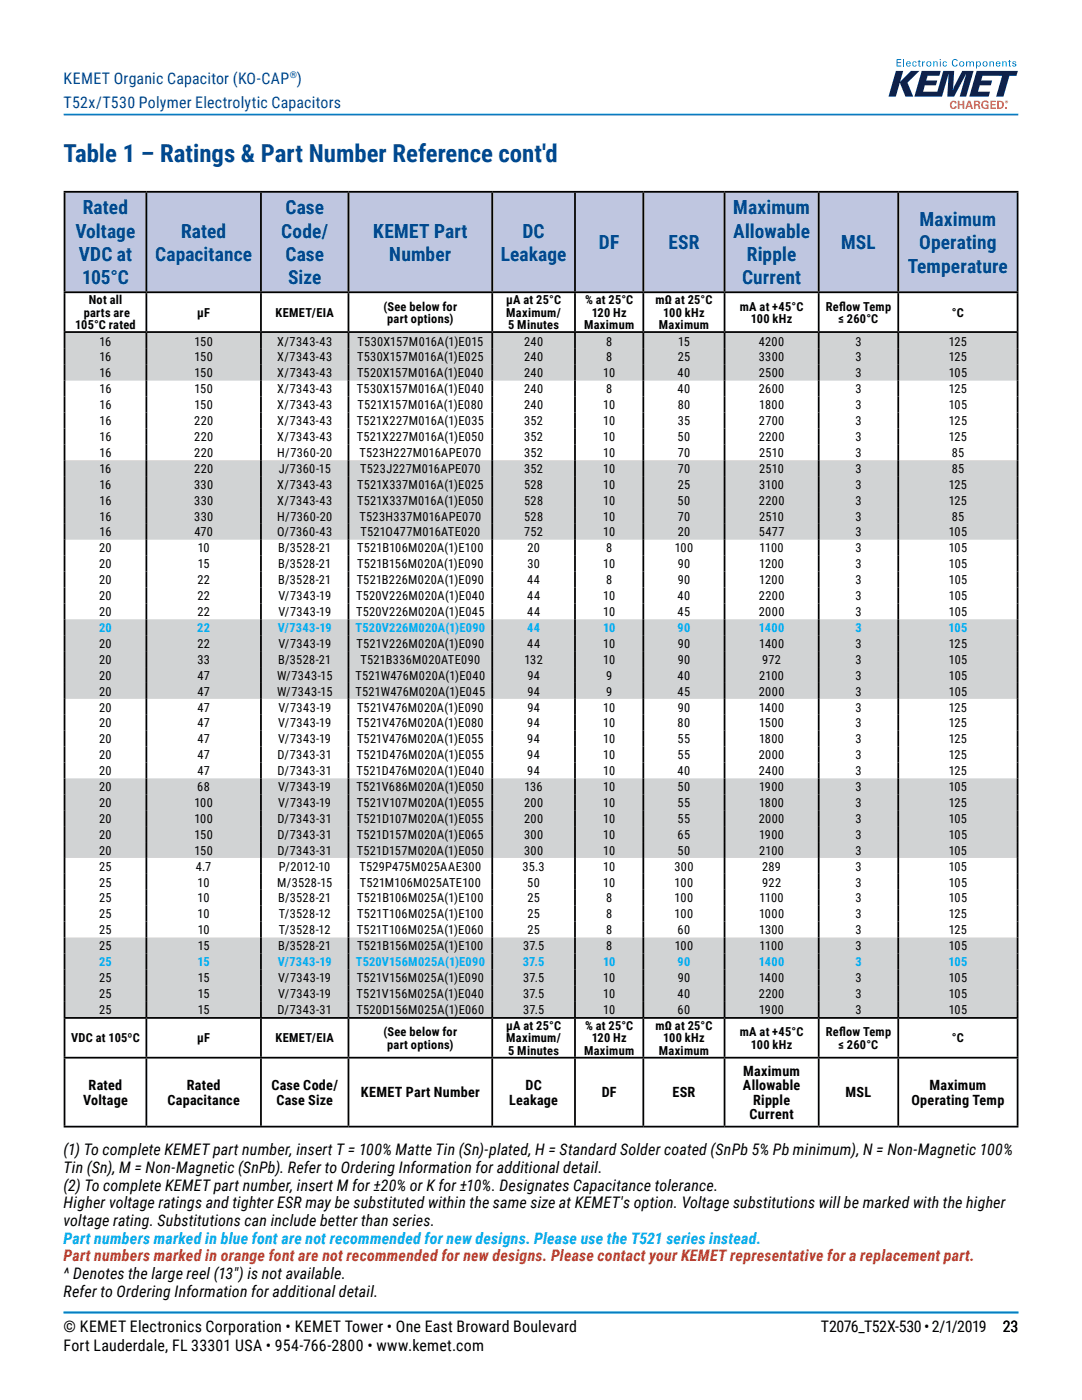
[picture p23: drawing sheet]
<svg xmlns="http://www.w3.org/2000/svg" width="216mm" height="279mm" viewBox="0 0 216 279" stroke-linecap="round" stroke-linejoin="round" font-family="sans-serif">
<defs><g id="words">
<text font-size="4.9" fill="#004990" x="12.7" y="32.3">Table 1 – Ratings &amp; Part Number Reference cont'd</text>
<g font-size="3.9" fill="#004990">
<text x="15.1" y="47.4">Voltage</text>
<text x="16.5" y="42.8">Rated</text>
<text x="36.1" y="47.4">Rated</text>
<text x="56.1" y="47.4">Code/</text>
<text x="57" y="42.8">Case</text>
<text x="74.5" y="47.4">KEMET Part</text>
<text x="104.3" y="47.4">DC</text>
<text x="146.3" y="42.8">Maximum</text>
<text x="146.3" y="47.4">Allowable</text>
<text x="183.5" y="45.1">Maximum</text>
<text x="15.7" y="52.1">VDC at</text>
<text x="31" y="52.1">Capacitance</text>
<text x="57" y="52.1">Case</text>
<text x="77.7" y="52.1">Number</text>
<text x="99.9" y="52.1">Leakage</text>
<text x="119.5" y="49.8">DF</text>
<text x="133.4" y="49.8">ESR</text>
<text x="149" y="52.1">Ripple</text>
<text x="167.8" y="49.8">MSL</text>
<text x="183.4" y="49.8">Operating</text>
<text x="16.4" y="56.7">105°C</text>
<text x="57.5" y="56.7">Size</text>
<text x="148.1" y="56.7">Current</text>
<text x="181.2" y="54.4">Temperature</text>
</g>
<g font-size="3.2" fill="#004990">
<text x="12.7" y="16.7">KEMET Organic Capacitor (KO-CAP )</text>
<text x="12.7" y="21.6">T52x/T530 Polymer Electrolytic Capacitors</text>
</g>
<g font-size="3.2">
<text x="12.7" y="230.5">(1) To complete KEMET part number, insert T = 100% Matte Tin (Sn)-plated, H = Standard Solder coated (SnPb 5% Pb minimum), N = Non-Magnetic 100%</text>
<text x="12.7" y="234.1">Tin (Sn), M = Non-Magnetic (SnPb). Refer to Ordering Information for additional detail.</text>
<text x="12.7" y="237.6">(2) To complete KEMET part number, insert M for ±20% or K for ±10%. Designates Capacitance tolerance.</text>
<text x="12.7" y="241.1">Higher voltage ratings and tighter ESR may be substituted within the same size at KEMET's option. Voltage substitutions will be marked with the higher</text>
<text x="12.7" y="244.6">voltage rating. Substitutions can include better than series.</text>
<text x="12.7" y="255.2">^ Denotes the large reel (13&quot;) is not available.</text>
<text x="12.7" y="258.8">Refer to Ordering Information for additional detail.</text>
<text x="12.7" y="265.9">© KEMET Electronics Corporation • KEMET Tower • One East Broward Boulevard</text>
<text x="12.7" y="269.7">Fort Lauderdale, FL 33301 USA • 954-766-2800 • www.kemet.com</text>
<text x="163.8" y="265.9">T2076_T52X-530 • 2/1/2019</text>
<text x="200.1" y="265.9">23</text>
</g>
<text font-size="3.2" fill="#00aeef" x="12.7" y="248.2">Part numbers marked in blue font are not recommended for new designs. Please use the T521 series instead.</text>
<text font-size="3.2" fill="#ee3a25" x="12.7" y="251.7">Part numbers marked in orange font are not recommended for new designs. Please contact your KEMET representative for a replacement part.</text>
<g font-size="2.8">
<text x="148.3" y="214.8">Maximum</text>
<text x="16.6" y="220.4">Voltage</text>
<text x="17.7" y="217.6">Rated</text>
<text x="33.4" y="220.4">Capacitance</text>
<text x="37.3" y="217.6">Rated</text>
<text x="54.2" y="217.6">Case Code/</text>
<text x="55.1" y="220.4">Case Size</text>
<text x="72" y="219">KEMET Part Number</text>
<text x="101.6" y="220.4">Leakage</text>
<text x="104.8" y="217.6">DC</text>
<text x="120.1" y="219">DF</text>
<text x="134.2" y="219">ESR</text>
<text x="148.3" y="217.6">Allowable</text>
<text x="150.3" y="220.4">Ripple</text>
<text x="168.7" y="219">MSL</text>
<text x="181.9" y="220.4">Operating Temp</text>
<text x="185.5" y="217.6">Maximum</text>
<text x="149.6" y="223.3">Current</text>
</g>
<g font-size="2.5">
<text x="15" y="65.7">105°C rated</text>
<text x="16.7" y="63.2">parts are</text>
<text x="17.7" y="60.8">Not all</text>
<text x="39.3" y="63.2">µF</text>
<text x="55" y="63.2">KEMET/EIA</text>
<text x="76.5" y="62">(See below for</text>
<text x="77.3" y="64.5">part options)</text>
<text x="101" y="60.8">µA at 25°C</text>
<text x="101" y="63.2">Maximum/</text>
<text x="101.4" y="65.7">5 Minutes</text>
<text x="116.5" y="65.7">Maximum</text>
<text x="116.7" y="60.8">% at 25°C</text>
<text x="118.1" y="63.2">120 Hz</text>
<text x="130.8" y="60.8">mΩ at 25°C</text>
<text x="131.5" y="65.7">Maximum</text>
<text x="132.3" y="63.2">100 kHz</text>
<text x="147.6" y="62">mA at +45°C</text>
<text x="149.8" y="64.5">100 kHz</text>
<text x="164.8" y="62">Ref</text>
<text x="167.3" y="64.5">≤ 260°C</text>
<text x="167.4" y="62">low Temp</text>
<text x="189.9" y="63.2">°C</text>
<text x="19.9" y="69">16</text>
<text x="38.8" y="69">150</text>
<text x="55.3" y="69">X/7343-43</text>
<text x="71.3" y="69">T530X157M016A(1)E015</text>
<text x="104.6" y="69">240</text>
<text x="120.9" y="69">8</text>
<text x="135.3" y="69">15</text>
<text x="151.4" y="69">4200</text>
<text x="170.7" y="69">3</text>
<text x="189.3" y="69">125</text>
<text x="19.9" y="72.1">16</text>
<text x="19.9" y="75.3">16</text>
<text x="38.8" y="72.1">150</text>
<text x="38.8" y="75.3">150</text>
<text x="55.3" y="72.1">X/7343-43</text>
<text x="55.3" y="75.3">X/7343-43</text>
<text x="71.2" y="75.3">T520X157M016A(1)E040</text>
<text x="71.3" y="72.1">T530X157M016A(1)E025</text>
<text x="104.6" y="72.1">240</text>
<text x="104.6" y="75.3">240</text>
<text x="120.4" y="75.3">10</text>
<text x="120.9" y="72.1">8</text>
<text x="135.2" y="75.3">40</text>
<text x="135.2" y="72.1">25</text>
<text x="151.4" y="75.3">2500</text>
<text x="151.4" y="72.1">3300</text>
<text x="170.7" y="72.1">3</text>
<text x="170.7" y="75.3">3</text>
<text x="189.3" y="75.3">105</text>
<text x="189.3" y="72.1">125</text>
<text x="19.9" y="81.7">16</text>
<text x="19.9" y="78.5">16</text>
<text x="38.8" y="81.7">150</text>
<text x="38.8" y="78.5">150</text>
<text x="55.3" y="81.7">X/7343-43</text>
<text x="55.3" y="78.5">X/7343-43</text>
<text x="71.2" y="78.5">T530X157M016A(1)E040</text>
<text x="71.3" y="81.7">T521X157M016A(1)E080</text>
<text x="104.6" y="81.7">240</text>
<text x="104.6" y="78.5">240</text>
<text x="120.4" y="81.7">10</text>
<text x="120.9" y="78.5">8</text>
<text x="135.2" y="78.5">40</text>
<text x="135.2" y="81.7">80</text>
<text x="151.4" y="78.5">2600</text>
<text x="151.5" y="81.7">1800</text>
<text x="170.7" y="81.7">3</text>
<text x="170.7" y="78.5">3</text>
<text x="189.3" y="81.7">105</text>
<text x="189.3" y="78.5">125</text>
<text x="19.9" y="84.8">16</text>
<text x="19.9" y="88">16</text>
<text x="38.7" y="84.8">220</text>
<text x="38.7" y="88">220</text>
<text x="55.3" y="84.8">X/7343-43</text>
<text x="55.3" y="88">X/7343-43</text>
<text x="71.2" y="88">T521X227M016A(1)E050</text>
<text x="71.2" y="84.8">T521X227M016A(1)E035</text>
<text x="104.6" y="84.8">352</text>
<text x="104.6" y="88">352</text>
<text x="120.4" y="84.8">10</text>
<text x="120.4" y="88">10</text>
<text x="135.2" y="88">50</text>
<text x="135.2" y="84.8">35</text>
<text x="151.4" y="88">2200</text>
<text x="151.4" y="84.8">2700</text>
<text x="170.7" y="88">3</text>
<text x="170.7" y="84.8">3</text>
<text x="189.3" y="88">125</text>
<text x="189.3" y="84.8">125</text>
<text x="19.9" y="94.4">16</text>
<text x="19.9" y="91.2">16</text>
<text x="38.7" y="94.4">220</text>
<text x="38.7" y="91.2">220</text>
<text x="55.3" y="91.2">H/7360-20</text>
<text x="55.6" y="94.4">J/7360-15</text>
<text x="71.7" y="91.2">T523H227M016APE070</text>
<text x="71.9" y="94.4">T523J227M016APE070</text>
<text x="104.6" y="91.2">352</text>
<text x="104.6" y="94.4">352</text>
<text x="120.4" y="91.2">10</text>
<text x="120.4" y="94.4">10</text>
<text x="135.2" y="91.2">70</text>
<text x="135.2" y="94.4">70</text>
<text x="151.5" y="91.2">2510</text>
<text x="151.5" y="94.4">2510</text>
<text x="170.7" y="91.2">3</text>
<text x="170.7" y="94.4">3</text>
<text x="189.9" y="91.2">85</text>
<text x="189.9" y="94.4">85</text>
<text x="19.9" y="97.5">16</text>
<text x="19.9" y="100.7">16</text>
<text x="38.7" y="97.5">330</text>
<text x="38.7" y="100.7">330</text>
<text x="55.3" y="97.5">X/7343-43</text>
<text x="55.3" y="100.7">X/7343-43</text>
<text x="71.2" y="100.7">T521X337M016A(1)E050</text>
<text x="71.2" y="97.5">T521X337M016A(1)E025</text>
<text x="104.6" y="97.5">528</text>
<text x="104.6" y="100.7">528</text>
<text x="120.4" y="97.5">10</text>
<text x="120.4" y="100.7">10</text>
<text x="135.2" y="100.7">50</text>
<text x="135.2" y="97.5">25</text>
<text x="151.4" y="100.7">2200</text>
<text x="151.5" y="97.5">3100</text>
<text x="170.7" y="97.5">3</text>
<text x="170.7" y="100.7">3</text>
<text x="189.3" y="97.5">125</text>
<text x="189.3" y="100.7">125</text>
<text x="19.9" y="103.9">16</text>
<text x="19.9" y="107.1">16</text>
<text x="38.7" y="103.9">330</text>
<text x="38.8" y="107.1">470</text>
<text x="55.3" y="107.1">O/7360-43</text>
<text x="55.3" y="103.9">H/7360-20</text>
<text x="71.8" y="103.9">T523H337M016APE070</text>
<text x="71.9" y="107.1">T521O477M016ATE020</text>
<text x="104.6" y="103.9">528</text>
<text x="104.6" y="107.1">752</text>
<text x="120.4" y="103.9">10</text>
<text x="120.4" y="107.1">10</text>
<text x="135.2" y="107.1">20</text>
<text x="135.2" y="103.9">70</text>
<text x="151.4" y="107.1">5477</text>
<text x="151.5" y="103.9">2510</text>
<text x="170.7" y="107.1">3</text>
<text x="170.7" y="103.9">3</text>
<text x="189.3" y="107.1">105</text>
<text x="189.9" y="103.9">85</text>
<text x="19.8" y="110.2">20</text>
<text x="19.8" y="113.4">20</text>
<text x="39.4" y="110.2">10</text>
<text x="39.5" y="113.4">15</text>
<text x="55.5" y="110.2">B/3528-21</text>
<text x="55.5" y="113.4">B/3528-21</text>
<text x="71.3" y="113.4">T521B156M020A(1)E090</text>
<text x="71.3" y="110.2">T521B106M020A(1)E100</text>
<text x="105.2" y="110.2">20</text>
<text x="105.2" y="113.4">30</text>
<text x="120.4" y="113.4">10</text>
<text x="120.9" y="110.2">8</text>
<text x="134.6" y="110.2">100</text>
<text x="135.2" y="113.4">90</text>
<text x="151.5" y="113.4">1200</text>
<text x="151.6" y="110.2">1100</text>
<text x="170.7" y="110.2">3</text>
<text x="170.7" y="113.4">3</text>
<text x="189.3" y="110.2">105</text>
<text x="189.3" y="113.4">105</text>
<text x="19.8" y="116.6">20</text>
<text x="19.8" y="119.8">20</text>
<text x="39.4" y="116.6">22</text>
<text x="39.4" y="119.8">22</text>
<text x="55.5" y="116.6">B/3528-21</text>
<text x="55.5" y="119.8">V/7343-19</text>
<text x="71.1" y="119.8">T520V226M020A(1)E040</text>
<text x="71.2" y="116.6">T521B226M020A(1)E090</text>
<text x="105.2" y="116.6">44</text>
<text x="105.2" y="119.8">44</text>
<text x="120.4" y="119.8">10</text>
<text x="120.9" y="116.6">8</text>
<text x="135.2" y="119.8">40</text>
<text x="135.2" y="116.6">90</text>
<text x="151.4" y="119.8">2200</text>
<text x="151.5" y="116.6">1200</text>
<text x="170.7" y="116.6">3</text>
<text x="170.7" y="119.8">3</text>
<text x="189.3" y="116.6">105</text>
<text x="189.3" y="119.8">105</text>
<text x="19.8" y="122.9">20</text>
<text x="39.4" y="122.9">22</text>
<text x="55.5" y="122.9">V/7343-19</text>
<text x="71.1" y="122.9">T520V226M020A(1)E045</text>
<text x="105.2" y="122.9">44</text>
<text x="120.4" y="122.9">10</text>
<text x="135.2" y="122.9">45</text>
<text x="151.4" y="122.9">2000</text>
<text x="170.7" y="122.9">3</text>
<text x="189.3" y="122.9">105</text>
<text x="19.8" y="129.3">20</text>
<text x="39.4" y="129.3">22</text>
<text x="55.5" y="129.3">V/7343-19</text>
<text x="71.1" y="129.3">T521V226M020A(1)E090</text>
<text x="105.2" y="129.3">44</text>
<text x="120.4" y="129.3">10</text>
<text x="135.2" y="129.3">90</text>
<text x="151.5" y="129.3">1400</text>
<text x="170.7" y="129.3">3</text>
<text x="189.3" y="129.3">125</text>
<text x="19.8" y="132.5">20</text>
<text x="19.8" y="135.6">20</text>
<text x="39.4" y="132.5">33</text>
<text x="39.4" y="135.6">47</text>
<text x="55.3" y="135.6">W/7343-15</text>
<text x="55.5" y="132.5">B/3528-21</text>
<text x="70.9" y="135.6">T521W476M020A(1)E040</text>
<text x="71.9" y="132.5">T521B336M020ATE090</text>
<text x="104.6" y="132.5">132</text>
<text x="105.2" y="135.6">94</text>
<text x="120.4" y="132.5">10</text>
<text x="120.9" y="135.6">9</text>
<text x="135.2" y="135.6">40</text>
<text x="135.2" y="132.5">90</text>
<text x="151.5" y="135.6">2100</text>
<text x="152.1" y="132.5">972</text>
<text x="170.7" y="132.5">3</text>
<text x="170.7" y="135.6">3</text>
<text x="189.3" y="132.5">105</text>
<text x="189.3" y="135.6">105</text>
<text x="19.8" y="138.8">20</text>
<text x="19.8" y="142">20</text>
<text x="39.4" y="138.8">47</text>
<text x="39.4" y="142">47</text>
<text x="55.3" y="138.8">W/7343-15</text>
<text x="55.5" y="142">V/7343-19</text>
<text x="70.9" y="138.8">T521W476M020A(1)E045</text>
<text x="71.2" y="142">T521V476M020A(1)E090</text>
<text x="105.2" y="138.8">94</text>
<text x="105.2" y="142">94</text>
<text x="120.4" y="142">10</text>
<text x="120.9" y="138.8">9</text>
<text x="135.2" y="138.8">45</text>
<text x="135.2" y="142">90</text>
<text x="151.4" y="138.8">2000</text>
<text x="151.5" y="142">1400</text>
<text x="170.7" y="142">3</text>
<text x="170.7" y="138.8">3</text>
<text x="189.3" y="138.8">105</text>
<text x="189.3" y="142">125</text>
<text x="19.8" y="148.4">20</text>
<text x="19.8" y="145.2">20</text>
<text x="39.4" y="148.4">47</text>
<text x="39.4" y="145.2">47</text>
<text x="55.5" y="148.4">V/7343-19</text>
<text x="55.5" y="145.2">V/7343-19</text>
<text x="71.2" y="145.2">T521V476M020A(1)E080</text>
<text x="71.2" y="148.4">T521V476M020A(1)E055</text>
<text x="105.2" y="148.4">94</text>
<text x="105.2" y="145.2">94</text>
<text x="120.3" y="148.4">10</text>
<text x="120.4" y="145.2">10</text>
<text x="135.2" y="148.4">55</text>
<text x="135.2" y="145.2">80</text>
<text x="151.5" y="148.4">1800</text>
<text x="151.5" y="145.2">1500</text>
<text x="170.7" y="148.4">3</text>
<text x="170.7" y="145.2">3</text>
<text x="189.3" y="148.4">125</text>
<text x="189.3" y="145.2">125</text>
<text x="19.8" y="154.7">20</text>
<text x="19.8" y="151.5">20</text>
<text x="39.4" y="154.7">47</text>
<text x="39.4" y="151.5">47</text>
<text x="55.4" y="154.7">D/7343-31</text>
<text x="55.4" y="151.5">D/7343-31</text>
<text x="71.1" y="154.7">T521D476M020A(1)E040</text>
<text x="71.2" y="151.5">T521D476M020A(1)E055</text>
<text x="105.2" y="154.7">94</text>
<text x="105.2" y="151.5">94</text>
<text x="120.3" y="154.7">10</text>
<text x="120.3" y="151.5">10</text>
<text x="135.2" y="154.7">40</text>
<text x="135.2" y="151.5">55</text>
<text x="151.4" y="154.7">2400</text>
<text x="151.4" y="151.5">2000</text>
<text x="170.7" y="154.7">3</text>
<text x="170.7" y="151.5">3</text>
<text x="189.3" y="154.7">125</text>
<text x="189.3" y="151.5">125</text>
<text x="19.8" y="157.9">20</text>
<text x="19.8" y="161.1">20</text>
<text x="38.8" y="161.1">100</text>
<text x="39.4" y="157.9">68</text>
<text x="55.5" y="157.9">V/7343-19</text>
<text x="55.5" y="161.1">V/7343-19</text>
<text x="71.1" y="157.9">T521V686M020A(1)E050</text>
<text x="71.2" y="161.1">T521V107M020A(1)E055</text>
<text x="104.6" y="161.1">200</text>
<text x="104.6" y="157.9">136</text>
<text x="120.3" y="157.9">10</text>
<text x="120.3" y="161.1">10</text>
<text x="135.2" y="157.9">50</text>
<text x="135.2" y="161.1">55</text>
<text x="151.5" y="157.9">1900</text>
<text x="151.5" y="161.1">1800</text>
<text x="170.7" y="157.9">3</text>
<text x="170.7" y="161.1">3</text>
<text x="189.3" y="157.9">105</text>
<text x="189.3" y="161.1">125</text>
<text x="19.8" y="164.2">20</text>
<text x="19.8" y="167.4">20</text>
<text x="38.8" y="164.2">100</text>
<text x="38.8" y="167.4">150</text>
<text x="55.4" y="164.2">D/7343-31</text>
<text x="55.4" y="167.4">D/7343-31</text>
<text x="71.2" y="164.2">T521D107M020A(1)E055</text>
<text x="71.2" y="167.4">T521D157M020A(1)E065</text>
<text x="104.6" y="164.2">200</text>
<text x="104.6" y="167.4">300</text>
<text x="120.3" y="164.2">10</text>
<text x="120.4" y="167.4">10</text>
<text x="135.2" y="164.2">55</text>
<text x="135.2" y="167.4">65</text>
<text x="151.4" y="164.2">2000</text>
<text x="151.5" y="167.4">1900</text>
<text x="170.7" y="164.2">3</text>
<text x="170.7" y="167.4">3</text>
<text x="189.3" y="164.2">105</text>
<text x="189.3" y="167.4">105</text>
<text x="19.8" y="170.6">20</text>
<text x="19.8" y="173.8">25</text>
<text x="38.8" y="170.6">150</text>
<text x="39.1" y="173.8">4.7</text>
<text x="55.4" y="170.6">D/7343-31</text>
<text x="55.7" y="173.8">P/2012-10</text>
<text x="71.2" y="170.6">T521D157M020A(1)E050</text>
<text x="71.7" y="173.8">T529P475M025AAE300</text>
<text x="104.3" y="173.8">35.3</text>
<text x="104.6" y="170.6">300</text>
<text x="120.3" y="173.8">10</text>
<text x="120.4" y="170.6">10</text>
<text x="134.6" y="173.8">300</text>
<text x="135.2" y="170.6">50</text>
<text x="151.5" y="170.6">2100</text>
<text x="152.1" y="173.8">289</text>
<text x="170.7" y="170.6">3</text>
<text x="170.7" y="173.8">3</text>
<text x="189.3" y="170.6">105</text>
<text x="189.3" y="173.8">105</text>
<text x="19.8" y="176.9">25</text>
<text x="39.4" y="176.9">10</text>
<text x="55.3" y="176.9">M/3528-15</text>
<text x="71.8" y="176.9">T521M106M025ATE100</text>
<text x="105.2" y="176.9">50</text>
<text x="120.4" y="176.9">10</text>
<text x="134.6" y="176.9">100</text>
<text x="152.1" y="176.9">922</text>
<text x="170.7" y="176.9">3</text>
<text x="189.3" y="176.9">105</text>
<text x="19.8" y="180.1">25</text>
<text x="19.8" y="183.3">25</text>
<text x="39.4" y="180.1">10</text>
<text x="39.4" y="183.3">10</text>
<text x="55.5" y="180.1">B/3528-21</text>
<text x="55.7" y="183.3">T/3528-12</text>
<text x="71.3" y="180.1">T521B106M025A(1)E100</text>
<text x="71.3" y="183.3">T521T106M025A(1)E100</text>
<text x="105.2" y="180.1">25</text>
<text x="105.2" y="183.3">25</text>
<text x="120.9" y="180.1">8</text>
<text x="120.9" y="183.3">8</text>
<text x="134.6" y="180.1">100</text>
<text x="134.6" y="183.3">100</text>
<text x="151.5" y="183.3">1000</text>
<text x="151.6" y="180.1">1100</text>
<text x="170.7" y="180.1">3</text>
<text x="170.7" y="183.3">3</text>
<text x="189.3" y="180.1">105</text>
<text x="189.3" y="183.3">125</text>
<text x="19.8" y="186.5">25</text>
<text x="19.8" y="189.6">25</text>
<text x="39.4" y="186.5">10</text>
<text x="39.5" y="189.6">15</text>
<text x="55.5" y="189.6">B/3528-21</text>
<text x="55.7" y="186.5">T/3528-12</text>
<text x="71.2" y="186.5">T521T106M025A(1)E060</text>
<text x="71.3" y="189.6">T521B156M025A(1)E100</text>
<text x="104.4" y="189.6">37.5</text>
<text x="105.2" y="186.5">25</text>
<text x="120.9" y="186.5">8</text>
<text x="120.9" y="189.6">8</text>
<text x="134.6" y="189.6">100</text>
<text x="135.2" y="186.5">60</text>
<text x="151.5" y="186.5">1300</text>
<text x="151.6" y="189.6">1100</text>
<text x="170.7" y="186.5">3</text>
<text x="170.7" y="189.6">3</text>
<text x="189.3" y="189.6">105</text>
<text x="189.3" y="186.5">125</text>
<text x="19.8" y="196">25</text>
<text x="39.5" y="196">15</text>
<text x="55.5" y="196">V/7343-19</text>
<text x="71.2" y="196">T521V156M025A(1)E090</text>
<text x="104.4" y="196">37.5</text>
<text x="120.4" y="196">10</text>
<text x="135.2" y="196">90</text>
<text x="151.5" y="196">1400</text>
<text x="170.7" y="196">3</text>
<text x="189.3" y="196">105</text>
<text x="19.8" y="199.1">25</text>
<text x="19.8" y="202.3">25</text>
<text x="39.5" y="199.1">15</text>
<text x="39.5" y="202.3">15</text>
<text x="55.4" y="202.3">D/7343-31</text>
<text x="55.5" y="199.1">V/7343-19</text>
<text x="71.1" y="202.3">T520D156M025A(1)E060</text>
<text x="71.2" y="199.1">T521V156M025A(1)E040</text>
<text x="104.4" y="199.1">37.5</text>
<text x="104.4" y="202.3">37.5</text>
<text x="120.4" y="199.1">10</text>
<text x="120.4" y="202.3">10</text>
<text x="135.2" y="199.1">40</text>
<text x="135.2" y="202.3">60</text>
<text x="151.4" y="199.1">2200</text>
<text x="151.5" y="202.3">1900</text>
<text x="170.7" y="199.1">3</text>
<text x="170.7" y="202.3">3</text>
<text x="189.3" y="199.1">105</text>
<text x="189.3" y="202.3">105</text>
<text x="14.2" y="208">VDC at 105ºC</text>
<text x="39.3" y="208">µF</text>
<text x="55" y="208">KEMET/EIA</text>
<text x="76.5" y="206.8">(See below for</text>
<text x="77.3" y="209.3">part options)</text>
<text x="101" y="205.6">µA at 25°C</text>
<text x="101" y="208">Maximum/</text>
<text x="116.7" y="205.6">% at 25°C</text>
<text x="118.1" y="208">120 Hz</text>
<text x="130.8" y="205.6">mΩ at 25°C</text>
<text x="132.3" y="208">100 kHz</text>
<text x="147.6" y="206.8">mA at +45°C</text>
<text x="149.8" y="209.3">100 kHz</text>
<text x="164.8" y="206.8">Ref</text>
<text x="167.3" y="209.3">≤ 260°C</text>
<text x="167.4" y="206.8">low Temp</text>
<text x="189.9" y="208">°C</text>
<text x="101.4" y="210.5">5 Minutes</text>
<text x="116.5" y="210.5">Maximum</text>
<text x="131.5" y="210.5">Maximum</text>
</g>
<g font-size="2.5" fill="#00aeef">
<text x="19.8" y="126.1">20</text>
<text x="39.4" y="126.1">22</text>
<text x="55.4" y="126.1">V/7343-19</text>
<text x="71" y="126.1">T520V226M020A(1)E090</text>
<text x="105.2" y="126.1">44</text>
<text x="120.3" y="126.1">10</text>
<text x="135.2" y="126.1">90</text>
<text x="151.4" y="126.1">1400</text>
<text x="170.7" y="126.1">3</text>
<text x="189.3" y="126.1">105</text>
<text x="19.8" y="192.8">25</text>
<text x="39.4" y="192.8">15</text>
<text x="55.4" y="192.8">V/7343-19</text>
<text x="71" y="192.8">T520V156M025A(1)E090</text>
<text x="104.3" y="192.8">37.5</text>
<text x="120.3" y="192.8">10</text>
<text x="135.2" y="192.8">90</text>
<text x="151.4" y="192.8">1400</text>
<text x="170.7" y="192.8">3</text>
<text x="189.3" y="192.8">105</text>
</g>
<text font-size="1.9" fill="#004990" x="57.8" y="15.6">®</text>
</g></defs>
<path d="M12.7 22.9h190.5M12.7 261.9h190.5" fill="none" stroke="#007dc3" stroke-width=".35"/>
<g fill="#00226a">
<path d="M178.8 14.2h1.4l-.6 2.1 2.2-2.1h1.7l-2.4 2.3 1.1 2.8h-1.5l-1.2-2.8-.7 2.8h-1.5z"/>
<path d="M183.9 14.2h3.8l-.3 .9h-2.3l-.3 1h2.2l-.3 .9h-2.2l-.3 1.3h2.8l1.2-4.1h2.2l-.3 3.8 1.9-3.8h2.3l-1.5 5.1h-1.3l1.3-4.6-2.4 4.6h-1.4l.3-4.6-1.3 4.6h-5.6z"/>
<path d="M194.9 14.2h8.2l-.3 .9h-1.4l-1.2 4.2h-1.4l1.2-4.2h-3.9l-.3 1h2.2l-.3 .9h-2.2l-.4 1.3h2.5l-.3 1h-3.9z"/>
</g>
<g fill="#eeb310">
<path d="M189.7 20.3a.64 .64 0 0 1 .7-.2 .64 .64 0 0 1 .5 .5h-.4l-.2-.3a.66 .66 0 0 0-.1 1.2l.3-.3h.4a.74 .74 0 0 1-1 .5 .74 .74 0 0 1-.3-1.1z"/>
<path d="M191.1 20.1h.4v.6h.6v-.6h.3v1.6h-.3v-.7h-.6v.7h-.4z"/>
<path d="M196 20.3l.8-.2 .4 .2 .1 .3-.4-.1a.53 .53 0 0 0-.7 .1 .53 .53 0 0 0 .1 .8l.6 .1v-.4h-.3v-.2h.7v.8a.94 .94 0 0 1-1.3-.2 .94 .94 0 0 1 0-1.2z"/>
<path d="M197.6 20.1h1.1v.3h-.8v.4h.7v.2h-.7v.5h.8v.2h-1.1z"/>
<path d="M200.5 21.4h.3v.3h-.3z"/>
<path d="M193.4 20.4l-.3 .7h.5zM193.2 20.1h.4l.6 1.6h-.4l-.1-.3h-.7l-.1 .3h-.3z"/>
<path d="M194.7 20.4v.4h.3a.24 .24 0 0 0 .2-.2 .24 .24 0 0 0-.3-.2zM194.3 20.1h.7a.44 .44 0 0 1 .6 .2 .44 .44 0 0 1-.3 .6l.2 .2 .1 .6h-.3l-.1-.5-.2-.1h-.3v.6h-.4z"/>
<path d="M199.3 20.4v1.1a.56 .56 0 0 0 .7-.6 .56 .56 0 0 0-.7-.5zM199 20.1h.5a.81 .81 0 0 1 .8 .8 .81 .81 0 0 1-.8 .8h-.5z"/>
<path d="M200.8 20.2l.1 .1zM200.7 20.1l.3 .1v.3l-.2-.2-.1 .2zM200.6 20.3a.26 .26 0 0 0 .5 0 .26 .26 0 0 0-.5 0zM200.5 20.3a.35 .35 0 0 1 .7 0 .35 .35 0 0 1-.7 0z"/>
</g>
<g fill="#0070ce">
<path d="M178.9 11.8h.9v.2h-.7v.4h.7v.2h-.7v.5h.7v.2h-.9z"/>
<path d="M180.2 11.8h.2v1.5h-.2z"/>
<path d="M182.3 12.3h.4l.2 .3-.4-.2a.38 .38 0 0 0-.3 .4 .38 .38 0 0 0 .4 .3l.1-.2h.2l-.1 .2a.45 .45 0 0 1-.7 0v-.6z"/>
<path d="M183.3 12h.2v.2h.2v.2h-.2v.7h.2v.2l-.4-.1v-.8h-.2z"/>
<path d="M184 12.2h.2v.2l.4-.2v.2l-.4 .1v.8h-.2z"/>
<path d="M186.2 12.2h.2v.2a.37 .37 0 0 1 .5-.2 .37 .37 0 0 1 .2 .4v.7h-.2v-.7l-.2-.2-.3 .1v.8h-.2z"/>
<path d="M188.3 12.3h.5l.1 .3-.4-.2a.38 .38 0 0 0-.2 .4 .38 .38 0 0 0 .4 .3l.1-.2h.1v.2a.45 .45 0 0 1-.8 0v-.6z"/>
<path d="M190.1 12a.57 .57 0 0 1 1 .2h-.2l-.2-.2a.57 .57 0 0 0-.6 .5 .57 .57 0 0 0 .6 .6l.2-.2h.2a.66 .66 0 0 1-.9 .3 .66 .66 0 0 1-.2-1z"/>
<path d="M192.8 12.2h.2v.2a.38 .38 0 0 1 .6 0 .38 .38 0 0 1 .5-.2 .38 .38 0 0 1 .2 .4v.7h-.1l-.1-.9h-.3l-.1 .9h-.2l-.1-.8-.3-.1-.1 .9h-.2z"/>
<path d="M197.4 12.2h.2v.2a.37 .37 0 0 1 .5-.2 .37 .37 0 0 1 .2 .4v.7h-.2v-.7l-.2-.2-.2 .1-.1 .8h-.2z"/>
<path d="M200 12.2h.2v.2a.37 .37 0 0 1 .4-.2 .37 .37 0 0 1 .3 .4v.7h-.2v-.7l-.2-.2-.3 .1v.8h-.2z"/>
<path d="M201.3 12h.2v.2h.3v.2h-.3v.7h.2v.2l-.3-.1-.1-.8h-.1z"/>
<path d="M202 12.4l.6-.1 .2 .2-.4-.1-.2 .1 .5 .3a.39 .39 0 0 1-.3 .5 .39 .39 0 0 1-.4-.3l.4 .2 .2-.2-.6-.3z"/>
<path d="M181.1 12.4l-.1 .3h.5l-.1-.3zM181 12.3l.3-.1a.45 .45 0 0 1 .4 .6h-.7l.1 .3 .6-.2v.2a.5 .5 0 0 1-.8 0v-.6z"/>
<path d="M185.2 12.4l-.1 .1a.39 .39 0 0 0 .2 .7 .38 .38 0 0 0 .3-.5 .38 .38 0 0 0-.4-.3zM184.8 12.8a.55 .55 0 0 1 1.1 0 .55 .55 0 0 1-1.1 0z"/>
<path d="M187.5 12.2h.2v1.1h-.2zM187.5 11.8h.2v.2h-.2z"/>
<path d="M191.7 12.4l-.1 .1a.39 .39 0 0 0 .3 .7 .38 .38 0 0 0 .3-.5 .38 .38 0 0 0-.5-.3zM191.4 12.8a.54 .54 0 0 1 1 0 .54 .54 0 0 1-1 0z"/>
<path d="M194.9 12.8a.37 .37 0 0 0 .7 0 .37 .37 0 0 0-.7 0zM194.7 12.2h.2v.2a.42 .42 0 0 1 .8 .1 .54 .54 0 0 1-.4 .8l-.4-.2v.6h-.1z"/>
<path d="M196.4 12.4l-.1 .1a.39 .39 0 0 0 .3 .7 .38 .38 0 0 0 .3-.5 .38 .38 0 0 0-.5-.3zM196 12.8a.55 .55 0 0 1 1.1 0 .55 .55 0 0 1-1.1 0z"/>
<path d="M199 12.4l-.1 .3h.5l-.1-.3zM198.9 12.3l.3-.1a.45 .45 0 0 1 .4 .6h-.7l.1 .3 .6-.2-.1 .2a.5 .5 0 0 1-.8 0v-.6z"/>
</g>
<path d="M12.9 38.3h16.3v20h-16.3zM29.2 38.3h22.9v20h-22.9zM52.1 38.3h17.4v20h-17.4zM69.5 38.3h28.7v20h-28.7zM98.2 38.3h16.5v20h-16.5zM114.7 38.3h13.7v20h-13.7zM128.4 38.3h16.2v20h-16.2zM144.6 38.3h18.8v20h-18.8zM163.4 38.3h15.8v20h-15.8zM179.2 38.3h23.8v20h-23.8z" fill="#bfc6e0"/>
<path d="M12.9 58.3h16.3v8h-16.3zM29.2 58.3h22.9v8h-22.9zM52.1 58.3h17.4v8h-17.4zM69.5 58.3h28.7v8h-28.7zM98.2 58.3h16.5v8h-16.5zM114.7 58.3h13.7v8h-13.7zM128.4 58.3h16.2v8h-16.2zM144.6 58.3h18.8v8h-18.8zM163.4 58.3h15.8v8h-15.8zM179.2 58.3h23.8v8h-23.8zM12.9 203.1h16.3v8h-16.3zM29.2 203.1h22.9v8h-22.9zM52.1 203.1h17.4v8h-17.4zM69.5 203.1h28.7v8h-28.7zM98.2 203.1h16.5v8h-16.5zM114.7 203.1h13.7v8h-13.7zM128.4 203.1h16.2v8h-16.2zM144.6 203.1h18.8v8h-18.8zM163.4 203.1h15.8v8h-15.8zM179.2 203.1h23.8v8h-23.8zM12.9 211.1h16.3v13.7h-16.3zM29.2 211.1h22.9v13.7h-22.9zM52.1 211.1h17.4v13.7h-17.4zM69.5 211.1h28.7v13.7h-28.7zM98.2 211.1h16.5v13.7h-16.5zM114.7 211.1h13.7v13.7h-13.7zM128.4 211.1h16.2v13.7h-16.2zM144.6 211.1h18.8v13.7h-18.8zM163.4 211.1h15.8v13.7h-15.8zM179.2 211.1h23.8v13.7h-23.8z" fill="#fff"/>
<path d="M12.9 66.3h16.3v3.3h-16.3zM29.2 66.3h22.9v3.3h-22.9zM52.1 66.3h17.4v3.3h-17.4zM69.5 66.3h28.7v3.3h-28.7zM98.2 66.3h16.5v3.3h-16.5zM114.7 66.3h13.7v3.3h-13.7zM128.4 66.3h16.2v3.3h-16.2zM144.6 66.3h18.8v3.3h-18.8zM163.4 66.3h15.8v3.3h-15.8zM179.2 66.3h23.8v3.3h-23.8zM12.9 69.6h16.3v3.2h-16.3zM29.2 69.6h22.9v3.2h-22.9zM52.1 69.6h17.4v3.2h-17.4zM69.5 69.6h28.7v3.2h-28.7zM98.2 69.6h16.5v3.2h-16.5zM114.7 69.6h13.7v3.2h-13.7zM128.4 69.6h16.2v3.2h-16.2zM144.6 69.6h18.8v3.2h-18.8zM163.4 69.6h15.8v3.2h-15.8zM179.2 69.6h23.8v3.2h-23.8zM12.9 72.8h16.3v3.2h-16.3zM29.2 72.8h22.9v3.2h-22.9zM52.1 72.8h17.4v3.2h-17.4zM69.5 72.8h28.7v3.2h-28.7zM98.2 72.8h16.5v3.2h-16.5zM114.7 72.8h13.7v3.2h-13.7zM128.4 72.8h16.2v3.2h-16.2zM144.6 72.8h18.8v3.2h-18.8zM163.4 72.8h15.8v3.2h-15.8zM179.2 72.8h23.8v3.2h-23.8zM12.9 91.8h16.3v3.2h-16.3zM29.2 91.8h22.9v3.2h-22.9zM52.1 91.8h17.4v3.2h-17.4zM69.5 91.8h28.7v3.2h-28.7zM98.2 91.8h16.5v3.2h-16.5zM114.7 91.8h13.7v3.2h-13.7zM128.4 91.8h16.2v3.2h-16.2zM144.6 91.8h18.8v3.2h-18.8zM163.4 91.8h15.8v3.2h-15.8zM179.2 91.8h23.8v3.2h-23.8zM12.9 95h16.3v3.2h-16.3zM29.2 95h22.9v3.2h-22.9zM52.1 95h17.4v3.2h-17.4zM69.5 95h28.7v3.2h-28.7zM98.2 95h16.5v3.2h-16.5zM114.7 95h13.7v3.2h-13.7zM128.4 95h16.2v3.2h-16.2zM144.6 95h18.8v3.2h-18.8zM163.4 95h15.8v3.2h-15.8zM179.2 95h23.8v3.2h-23.8zM12.9 98.2h16.3v3.2h-16.3zM29.2 98.2h22.9v3.2h-22.9zM52.1 98.2h17.4v3.2h-17.4zM69.5 98.2h28.7v3.2h-28.7zM98.2 98.2h16.5v3.2h-16.5zM114.7 98.2h13.7v3.2h-13.7zM128.4 98.2h16.2v3.2h-16.2zM144.6 98.2h18.8v3.2h-18.8zM163.4 98.2h15.8v3.2h-15.8zM179.2 98.2h23.8v3.2h-23.8zM12.9 101.4h16.3v3.1h-16.3zM29.2 101.4h22.9v3.1h-22.9zM52.1 101.4h17.4v3.1h-17.4zM69.5 101.4h28.7v3.1h-28.7zM98.2 101.4h16.5v3.1h-16.5zM114.7 101.4h13.7v3.1h-13.7zM128.4 101.4h16.2v3.1h-16.2zM144.6 101.4h18.8v3.1h-18.8zM163.4 101.4h15.8v3.1h-15.8zM179.2 101.4h23.8v3.1h-23.8zM12.9 104.5h16.3v3.2h-16.3zM29.2 104.5h22.9v3.2h-22.9zM52.1 104.5h17.4v3.2h-17.4zM69.5 104.5h28.7v3.2h-28.7zM98.2 104.5h16.5v3.2h-16.5zM114.7 104.5h13.7v3.2h-13.7zM128.4 104.5h16.2v3.2h-16.2zM144.6 104.5h18.8v3.2h-18.8zM163.4 104.5h15.8v3.2h-15.8zM179.2 104.5h23.8v3.2h-23.8zM12.9 123.6h16.3v3.2h-16.3zM29.2 123.6h22.9v3.2h-22.9zM52.1 123.6h17.4v3.2h-17.4zM69.5 123.6h28.7v3.2h-28.7zM98.2 123.6h16.5v3.2h-16.5zM114.7 123.6h13.7v3.2h-13.7zM128.4 123.6h16.2v3.2h-16.2zM144.6 123.6h18.8v3.2h-18.8zM163.4 123.6h15.8v3.2h-15.8zM179.2 123.6h23.8v3.2h-23.8zM12.9 126.8h16.3v3.1h-16.3zM29.2 126.8h22.9v3.1h-22.9zM52.1 126.8h17.4v3.1h-17.4zM69.5 126.8h28.7v3.1h-28.7zM98.2 126.8h16.5v3.1h-16.5zM114.7 126.8h13.7v3.1h-13.7zM128.4 126.8h16.2v3.1h-16.2zM144.6 126.8h18.8v3.1h-18.8zM163.4 126.8h15.8v3.1h-15.8zM179.2 126.8h23.8v3.1h-23.8zM12.9 129.9h16.3v3.2h-16.3zM29.2 129.9h22.9v3.2h-22.9zM52.1 129.9h17.4v3.2h-17.4zM69.5 129.9h28.7v3.2h-28.7zM98.2 129.9h16.5v3.2h-16.5zM114.7 129.9h13.7v3.2h-13.7zM128.4 129.9h16.2v3.2h-16.2zM144.6 129.9h18.8v3.2h-18.8zM163.4 129.9h15.8v3.2h-15.8zM179.2 129.9h23.8v3.2h-23.8zM12.9 133.1h16.3v3.2h-16.3zM29.2 133.1h22.9v3.2h-22.9zM52.1 133.1h17.4v3.2h-17.4zM69.5 133.1h28.7v3.2h-28.7zM98.2 133.1h16.5v3.2h-16.5zM114.7 133.1h13.7v3.2h-13.7zM128.4 133.1h16.2v3.2h-16.2zM144.6 133.1h18.8v3.2h-18.8zM163.4 133.1h15.8v3.2h-15.8zM179.2 133.1h23.8v3.2h-23.8zM12.9 136.3h16.3v3.2h-16.3zM29.2 136.3h22.9v3.2h-22.9zM52.1 136.3h17.4v3.2h-17.4zM69.5 136.3h28.7v3.2h-28.7zM98.2 136.3h16.5v3.2h-16.5zM114.7 136.3h13.7v3.2h-13.7zM128.4 136.3h16.2v3.2h-16.2zM144.6 136.3h18.8v3.2h-18.8zM163.4 136.3h15.8v3.2h-15.8zM179.2 136.3h23.8v3.2h-23.8zM12.9 155.3h16.3v3.2h-16.3zM29.2 155.3h22.9v3.2h-22.9zM52.1 155.3h17.4v3.2h-17.4zM69.5 155.3h28.7v3.2h-28.7zM98.2 155.3h16.5v3.2h-16.5zM114.7 155.3h13.7v3.2h-13.7zM128.4 155.3h16.2v3.2h-16.2zM144.6 155.3h18.8v3.2h-18.8zM163.4 155.3h15.8v3.2h-15.8zM179.2 155.3h23.8v3.2h-23.8zM12.9 158.5h16.3v3.2h-16.3zM29.2 158.5h22.9v3.2h-22.9zM52.1 158.5h17.4v3.2h-17.4zM69.5 158.5h28.7v3.2h-28.7zM98.2 158.5h16.5v3.2h-16.5zM114.7 158.5h13.7v3.2h-13.7zM128.4 158.5h16.2v3.2h-16.2zM144.6 158.5h18.8v3.2h-18.8zM163.4 158.5h15.8v3.2h-15.8zM179.2 158.5h23.8v3.2h-23.8zM12.9 161.7h16.3v3.2h-16.3zM29.2 161.7h22.9v3.2h-22.9zM52.1 161.7h17.4v3.2h-17.4zM69.5 161.7h28.7v3.2h-28.7zM98.2 161.7h16.5v3.2h-16.5zM114.7 161.7h13.7v3.2h-13.7zM128.4 161.7h16.2v3.2h-16.2zM144.6 161.7h18.8v3.2h-18.8zM163.4 161.7h15.8v3.2h-15.8zM179.2 161.7h23.8v3.2h-23.8zM12.9 164.9h16.3v3.1h-16.3zM29.2 164.9h22.9v3.1h-22.9zM52.1 164.9h17.4v3.1h-17.4zM69.5 164.9h28.7v3.1h-28.7zM98.2 164.9h16.5v3.1h-16.5zM114.7 164.9h13.7v3.1h-13.7zM128.4 164.9h16.2v3.1h-16.2zM144.6 164.9h18.8v3.1h-18.8zM163.4 164.9h15.8v3.1h-15.8zM179.2 164.9h23.8v3.1h-23.8zM12.9 168h16.3v3.2h-16.3zM29.2 168h22.9v3.2h-22.9zM52.1 168h17.4v3.2h-17.4zM69.5 168h28.7v3.2h-28.7zM98.2 168h16.5v3.2h-16.5zM114.7 168h13.7v3.2h-13.7zM128.4 168h16.2v3.2h-16.2zM144.6 168h18.8v3.2h-18.8zM163.4 168h15.8v3.2h-15.8zM179.2 168h23.8v3.2h-23.8zM12.9 187.1h16.3v3.2h-16.3zM29.2 187.1h22.9v3.2h-22.9zM52.1 187.1h17.4v3.2h-17.4zM69.5 187.1h28.7v3.2h-28.7zM98.2 187.1h16.5v3.2h-16.5zM114.7 187.1h13.7v3.2h-13.7zM128.4 187.1h16.2v3.2h-16.2zM144.6 187.1h18.8v3.2h-18.8zM163.4 187.1h15.8v3.2h-15.8zM179.2 187.1h23.8v3.2h-23.8zM12.9 190.3h16.3v3.1h-16.3zM29.2 190.3h22.9v3.1h-22.9zM52.1 190.3h17.4v3.1h-17.4zM69.5 190.3h28.7v3.1h-28.7zM98.2 190.3h16.5v3.1h-16.5zM114.7 190.3h13.7v3.1h-13.7zM128.4 190.3h16.2v3.1h-16.2zM144.6 190.3h18.8v3.1h-18.8zM163.4 190.3h15.8v3.1h-15.8zM179.2 190.3h23.8v3.1h-23.8zM12.9 193.4h16.3v3.2h-16.3zM29.2 193.4h22.9v3.2h-22.9zM52.1 193.4h17.4v3.2h-17.4zM69.5 193.4h28.7v3.2h-28.7zM98.2 193.4h16.5v3.2h-16.5zM114.7 193.4h13.7v3.2h-13.7zM128.4 193.4h16.2v3.2h-16.2zM144.6 193.4h18.8v3.2h-18.8zM163.4 193.4h15.8v3.2h-15.8zM179.2 193.4h23.8v3.2h-23.8zM12.9 196.6h16.3v3.2h-16.3zM29.2 196.6h22.9v3.2h-22.9zM52.1 196.6h17.4v3.2h-17.4zM69.5 196.6h28.7v3.2h-28.7zM98.2 196.6h16.5v3.2h-16.5zM114.7 196.6h13.7v3.2h-13.7zM128.4 196.6h16.2v3.2h-16.2zM144.6 196.6h18.8v3.2h-18.8zM163.4 196.6h15.8v3.2h-15.8zM179.2 196.6h23.8v3.2h-23.8zM12.9 199.8h16.3v3.3h-16.3zM29.2 199.8h22.9v3.3h-22.9zM52.1 199.8h17.4v3.3h-17.4zM69.5 199.8h28.7v3.3h-28.7zM98.2 199.8h16.5v3.3h-16.5zM114.7 199.8h13.7v3.3h-13.7zM128.4 199.8h16.2v3.3h-16.2zM144.6 199.8h18.8v3.3h-18.8zM163.4 199.8h15.8v3.3h-15.8zM179.2 199.8h23.8v3.3h-23.8z" fill="#d1d3d4"/>
<g fill="none" stroke="#000" stroke-width=".35">
<path d="M12.7 38.3h190.5M12.9 38.5v19.7M29.2 38.5v19.7M52.1 38.5v19.7M69.5 38.5v19.7M98.2 38.5v19.7M114.7 38.5v19.7M128.4 38.5v19.7M144.6 38.5v19.7M163.4 38.5v19.7M179.2 38.5v19.7M203 38.5v19.7"/>
<path d="M12.7 58.3h190.5M12.9 58.5v7.6M29.2 58.5v7.6M52.1 58.5v7.6M69.5 58.5v7.6M98.2 58.5v7.6M114.7 58.5v7.6M128.4 58.5v7.6M144.6 58.5v7.6M163.4 58.5v7.6M179.2 58.5v7.6M203 58.5v7.6"/>
<path d="M12.7 66.3h190.5M12.9 66.4v136.6M29.2 66.4v136.6M52.1 66.4v136.6M69.5 66.4v136.6M98.2 66.4v136.6M114.7 66.4v136.6M128.4 66.4v136.6M144.6 66.4v136.6M163.4 66.4v136.6M179.2 66.4v136.6M203 66.4v136.6"/>
<path d="M12.7 203.1h190.5M12.7 211.1h190.5M12.9 203.3v7.6M12.9 211.3v13.4M29.2 203.3v7.6M29.2 211.3v13.4M52.1 203.3v7.6M52.1 211.3v13.4M69.5 203.3v7.6M69.5 211.3v13.4M98.2 203.3v7.6M98.2 211.3v13.4"/>
<path d="M114.7 203.3v7.6M114.7 211.3v13.4M128.4 203.3v7.6M128.4 211.3v13.4M144.6 203.3v7.6M144.6 211.3v13.4M163.4 203.3v7.6M163.4 211.3v13.4M179.2 203.3v7.6M179.2 211.3v13.4M203 203.3v7.6M203 211.3v13.4"/>
<path d="M12.7 224.8h190.5"/>
</g>
<use href="#words"/>
</svg>
